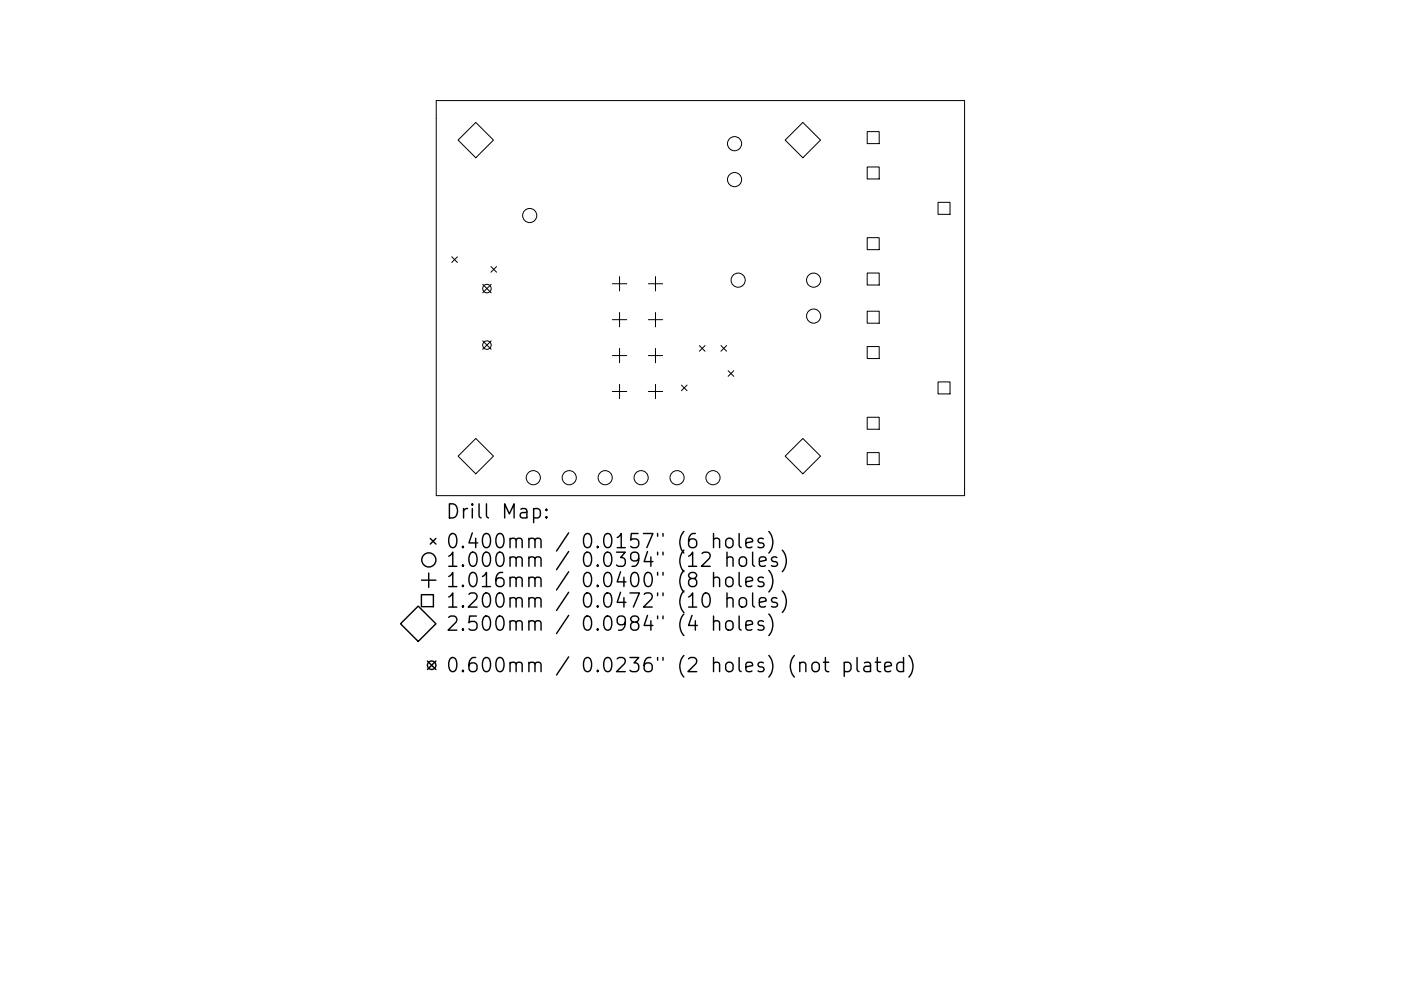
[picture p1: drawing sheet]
<svg xmlns="http://www.w3.org/2000/svg" width="297mm" height="210mm" viewBox="0 0 297 210" stroke-linecap="round" stroke-linejoin="round" font-family="sans-serif">
<defs><g id="words">
<g font-size="4.2">
<text x="94.4" y="110">Drill Map:</text>
<text x="94.4" y="116.3">0.400mm / 0.0157&quot; (6 holes)</text>
<text x="94.4" y="120.3">1.000mm / 0.0394&quot; (12 holes)</text>
<text x="94.4" y="124.6">1.016mm / 0.0400&quot; (8 holes)</text>
<text x="94.4" y="128.9">1.200mm / 0.0472&quot; (10 holes)</text>
<text x="94.4" y="133.8">2.500mm / 0.0984&quot; (4 holes)</text>
<text x="94.4" y="142.6">0.600mm / 0.0236&quot; (2 holes) (not plated)</text>
</g>
</g></defs>
<g fill="none" stroke="#000" stroke-width=".21">
<path d="M92.5 21.3h112v83.9h-112zM100.9 26l3.7 3.7-3.7 3.8-3.8-3.8zM170.2 26l3.8 3.7-3.8 3.8-3.7-3.8zM183.9 27.9h2.5v2.6h-2.5zM183.9 35.4h2.5v2.6h-2.5zM95.8 54.5l1.2 1.2M97 54.5l-1.2 1.2M104.1 56.6l1.2 1.2M105.3 56.6l-1.2 1.2M131.4 58.7v3M139 58.7v3M183.9 50.4h2.5v2.6h-2.5z"/>
<path d="M183.9 57.9h2.5v2.6h-2.5zM198.9 42.9h2.5v2.6h-2.5zM102.3 60.3l1.8 1.8M102.3 72.3l1.8 1.8M104.1 60.3l-1.8 1.8M104.1 72.3l-1.8 1.8M129.8 60.2h3.1M129.8 67.8h3.1M129.8 75.4h3.1M131.4 66.3v3M131.4 73.9v3.1M137.5 60.2h3"/>
<path d="M137.5 67.8h3M137.5 75.4h3M139 66.3v3M139 73.9v3.1M148.3 73.3l1.2 1.2M149.5 73.3l-1.2 1.2M152.9 73.3l1.2 1.2M154.1 73.3l-1.2 1.2M154.4 78.7l1.2 1.2M155.6 78.7l-1.2 1.2M183.9 66h2.5v2.6h-2.5zM183.9 73.5h2.5v2.6h-2.5z"/>
<path d="M100.9 93l3.7 3.8-3.7 3.7-3.8-3.7zM129.8 83.1h3.1M131.4 81.5v3.1M137.5 83.1h3M139 81.5v3.1M144.5 81.7l1.2 1.2M145.7 81.7l-1.2 1.2M166.5 96.8l3.7-3.8 3.8 3.8-3.8 3.7zM183.9 88.5h2.5v2.6h-2.5zM183.9 96h2.5v2.6h-2.5zM198.9 81h2.5v2.6h-2.5z"/>
<circle cx="155.7" cy="38.1" r="1.5"/>
<circle cx="155.7" cy="30.5" r="1.5"/>
<circle cx="112.3" cy="45.7" r="1.5"/>
<circle cx="156.5" cy="59.4" r="1.5"/>
<circle cx="172.5" cy="59.4" r="1.5"/>
<circle cx="103.2" cy="73.2" r=".9"/>
<circle cx="103.2" cy="61.2" r=".9"/>
<circle cx="172.5" cy="67.1" r="1.5"/>
<circle cx="113.1" cy="101.4" r="1.5"/>
<circle cx="120.7" cy="101.4" r="1.5"/>
<circle cx="128.3" cy="101.4" r="1.5"/>
<circle cx="135.9" cy="101.4" r="1.5"/>
<circle cx="143.5" cy="101.4" r="1.5"/>
<circle cx="151.2" cy="101.4" r="1.5"/>
</g>
<g fill="none" stroke="#000" stroke-width=".3">
<path d="M91.2 114.2l1.2 1.2M92.4 114.2l-1.2 1.2M113.1 108l.9-.1 .6 .6v.8l-.3 .4-.3 .2-.9-.2M115.9 109.6l.1 .1-.1 .2-.2-.2 .2-.1v.3M115.9 108l.1 .2-.1 .1-.2-.1 .2-.2v.3M148.9 117.4l.4-.2h.7a.81 .81 0 0 1 .4 1.2l-1.7 1.8h1.9M151.3 114.5a.75 .75 0 0 1 1.3 .1v1.6M151.3 113.2v3M154 114.5a.81 .81 0 0 1 .8-.3 .81 .81 0 0 1 .6 .6v.8a.81 .81 0 0 1-.8 .6 .81 .81 0 0 1-.7-.6v-.8zM154.1 118.4a.75 .75 0 0 1 1.3 .2v1.6M154.1 117.2v3M156.7 113.2v2.6l.4 .4"/>
<path d="M156.9 118.4a.81 .81 0 0 1 .8-.3 .81 .81 0 0 1 .6 .6v.9a.81 .81 0 0 1-.8 .6 .81 .81 0 0 1-.8-.6v-.9zM158.1 115.2l1.5-.3-.2-.6-.8-.1-.5 .4v1.2l.2 .2 .3 .2 .8-.2M159.6 117.2v2.5l.4 .5M161 119.2l1.4-.3-.1-.6-.9-.1-.4 .4v1.1l.1 .3 .3 .2 .9-.2M161.9 114.3l-.8-.1-.4 .4 .2 .4 1 .3 .1 .3-.1 .4-.3 .2-.9-.2M163 112.8a3.4 3.4 0 0 1 0 4.5M164.7 118.3l-.7-.1-.4 .4 .1 .4 1 .3 .2 .3-.2 .4-.3 .2-.8-.2M165.9 116.7a3.4 3.4 0 0 1 0 4.6M84.9 132.3l3.8-3.7 3.7 3.7-3.7 3.8zM89.3 126.2h2.6v2.5h-2.6zM89.4 123.1h3M90.9 121.6v3"/>
<path d="M149.1 126.1a.72 .72 0 0 1 .8-.3 .72 .72 0 0 1 .5 .6 1.76 1.76 0 0 1-.5 2.4 .77 .77 0 0 1-.9-.6 2.56 2.56 0 0 1 .1-2.1zM151.3 122.7a.74 .74 0 0 1 1.3 .2v1.6M151.3 132a.74 .74 0 0 1 1.3 .1v1.6M151.3 121.5v3M151.3 130.7v3M154 122.7a.81 .81 0 0 1 .8-.3 .81 .81 0 0 1 .6 .6v.9a.81 .81 0 0 1-.8 .6 .81 .81 0 0 1-.7-.6v-.9zM154.1 127.1a.74 .74 0 0 1 1.3 .1v1.6M154.1 131.8a.81 .81 0 0 1 1.3 .5v.8a.81 .81 0 0 1-.8 .6 .81 .81 0 0 1-.7-.6v-.8zM154.1 125.8v3M156.7 121.5v2.5l.4 .5M156.7 130.7v2.6l.4 .4M156.9 127.1a.81 .81 0 0 1 .8-.3 .81 .81 0 0 1 .6 .6v.8a.81 .81 0 0 1-.8 .6 .81 .81 0 0 1-.8-.6v-.8z"/>
<path d="M158.1 123.5l1.5-.3-.2-.6-.8-.1-.5 .4v1.1l.2 .3 .3 .2 .8-.2M158.1 132.7l1.5-.3-.2-.6-.8-.1-.5 .4v1.2l.2 .3 .3 .1 .8-.1M159.6 125.8v2.6l.4 .4M161 127.8l1.4-.3-.1-.6-.9-.1-.4 .4v1.2l.1 .3 .3 .1 .9-.1M161.9 122.6l-.8-.1-.4 .4 .2 .4 1 .3 .1 .3-.1 .4-.3 .2-.9-.2M161.9 131.8l-.8-.1-.4 .4 .2 .5 1 .2 .1 .3-.1 .5-.3 .1-.9-.1M163 121a3.4 3.4 0 0 1 0 4.6M163 130.3a3.4 3.4 0 0 1 0 4.5M164.7 126.9l-.7-.1-.4 .4 .1 .5 1 .2 .2 .3-.2 .5-.3 .1-.8-.1M165.9 125.4a3.4 3.4 0 0 1 0 4.5M175 139.5v2.6l.1 .3 .6 .1M181.7 139.5v2.6l.4 .4"/>
<path d="M186 139.5v2.6l.1 .3 .6 .1M191.6 139.5v3M192.7 139.1a3.4 3.4 0 0 1 0 4.5M90.6 140.2l1.8 1.8M92.4 140.2l-1.8 1.8M169.6 140.8a.74 .74 0 0 1 1.3 .1v1.6M172.4 140.6a.81 .81 0 0 1 1.3 .5v.8a.81 .81 0 0 1-.8 .6 .81 .81 0 0 1-.8-.6v-.8zM174.6 140.5h1.1M179 140.6l.9-.1 .5 .6v.8l-.3 .5-.2 .1-.9-.1M179 140.5v3M183.3 140.6l.3-.1 .8 .1 .2 .3v1.6M184.6 141.2l-1 .2a.59 .59 0 0 0-.5 .5 .59 .59 0 0 0 .5 .6l1-.1"/>
<path d="M185.6 140.5h1.1M187.6 141.5l1.4-.3-.1-.6-.9-.1-.4 .4v1.2l.1 .3 .3 .1 .9-.1M191.6 140.6l-.9-.1-.6 .6v.8l.3 .5 .3 .1 .9-.1"/>
<circle cx="90.9" cy="118.8" r="1.5"/>
<circle cx="91.5" cy="141.1" r=".9"/>
</g>
<use href="#words"/>
</svg>
